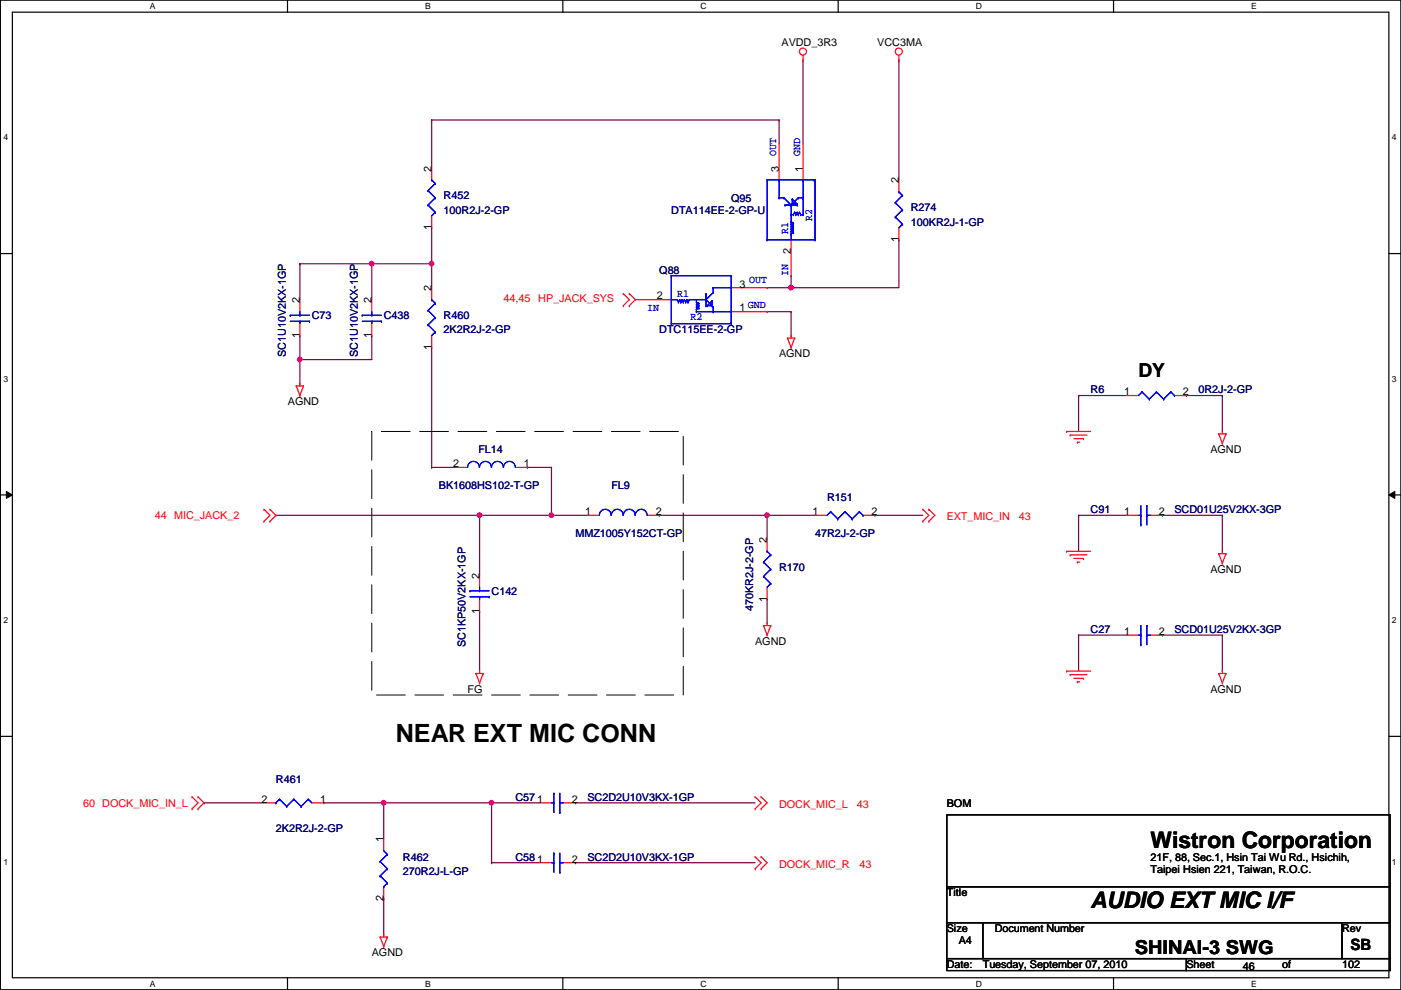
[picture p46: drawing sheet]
<svg xmlns="http://www.w3.org/2000/svg" width="297mm" height="210mm" viewBox="0 0 297 210" stroke-linecap="round" stroke-linejoin="round" font-family="sans-serif">
<defs><g id="words">
<text font-size="5.3" x="83.9" y="157.4">NEAR EXT MIC CONN</text>
<g font-size="4.8">
<text x="243.9" y="179.8">Wistron Corporation</text>
<text x="231.2" y="192.4">AUDIO EXT MIC I/F</text>
</g>
<g font-size="4.1">
<text x="241.4" y="80">DY</text>
<text x="240.6" y="202.2">SHINAI-3 SWG</text>
</g>
<text font-size="3.3" x="286.3" y="201.5">SB</text>
<g font-size="2.3">
<text x="165.7" y="9.7">AVDD_3R3</text>
<text x="186" y="9.7">VCC3MA</text>
<text x="91.5" y="36.4" transform="rotate(-90 91.5 36.4)">2</text>
<text x="165.1" y="36.4" transform="rotate(-90 165.1 36.4)">3</text>
<text x="170.2" y="36.4" transform="rotate(-90 170.2 36.4)">1</text>
<text x="190.5" y="38.9" transform="rotate(-90 190.5 38.9)">2</text>
<text x="91.5" y="48.8" transform="rotate(-90 91.5 48.8)">1</text>
<text x="167.7" y="53.9" transform="rotate(-90 167.7 53.9)">2</text>
<text x="190.5" y="51.4" transform="rotate(-90 190.5 51.4)">1</text>
<text x="63.5" y="64.3" transform="rotate(-90 63.5 64.3)">2</text>
<text x="78.8" y="64.3" transform="rotate(-90 78.8 64.3)">2</text>
<text x="91.5" y="61.8" transform="rotate(-90 91.5 61.8)">2</text>
<text x="139.3" y="63.5">2</text>
<text x="156.8" y="61">3</text>
<text x="63.5" y="71.7" transform="rotate(-90 63.5 71.7)">1</text>
<text x="78.8" y="71.7" transform="rotate(-90 78.8 71.7)">1</text>
<text x="156.8" y="66">1</text>
<text x="91.5" y="74.2" transform="rotate(-90 91.5 74.2)">1</text>
<text x="165.2" y="75.8">AGND</text>
<text x="238.3" y="83.8">1</text>
<text x="250.8" y="83.8">2</text>
<text x="61" y="85.9">AGND</text>
<text x="96.1" y="99.1">2</text>
<text x="111.1" y="99.1">1</text>
<text x="256.6" y="96.1">AGND</text>
<text x="124" y="109.2">1</text>
<text x="139" y="109.2">2</text>
<text x="172.3" y="109.2">1</text>
<text x="184.7" y="109.2">2</text>
<text x="238.3" y="109.2">1</text>
<text x="245.7" y="109.2">2</text>
<text x="162.6" y="115.1" transform="rotate(-90 162.6 115.1)">2</text>
<text x="101.6" y="122.7" transform="rotate(-90 101.6 122.7)">2</text>
<text x="256.6" y="121.5">AGND</text>
<text x="101.6" y="130.1" transform="rotate(-90 101.6 130.1)">1</text>
<text x="162.6" y="127.6" transform="rotate(-90 162.6 127.6)">1</text>
<text x="160.1" y="136.7">AGND</text>
<text x="238.3" y="134.6">1</text>
<text x="245.7" y="134.6">2</text>
<text x="99.1" y="146.9">FG</text>
<text x="256.6" y="146.9">AGND</text>
<text x="55.5" y="170.2">2</text>
<text x="67.9" y="170.2">1</text>
<text x="121.2" y="170.2">2</text>
<text x="200.7" y="171">BOM</text>
<text x="81.3" y="178.6" transform="rotate(-90 81.3 178.6)">1</text>
<text x="121.2" y="182.9">2</text>
<text x="243.9" y="182.5">21F, 88, Sec.1, Hsin Tai Wu Rd., Hsichih,</text>
<text x="243.9" y="185.1">Taipei Hsien 221, Taiwan, R.O.C.</text>
<text x="81.3" y="191.1" transform="rotate(-90 81.3 191.1)">2</text>
<text x="200.7" y="190.1">Title</text>
<text x="200.7" y="197.7">Size</text>
<text x="210.9" y="197.7">Document Number</text>
<text x="284.6" y="197.7">Rev</text>
<text x="78.8" y="202.8">AGND</text>
<text x="203.3" y="200.2">A4</text>
<text x="200.7" y="205.3">Date:</text>
<text x="208.4" y="205.3">Tuesday, September 07, 2010</text>
<text x="251.5" y="205.3">Sheet</text>
<text x="263.5" y="205.6">46</text>
<text x="271.9" y="205.3">of</text>
<text x="284.6" y="205.3">102</text>
</g>
<g font-size="2.3" fill="#00f">
<text x="164.6" y="33.1" transform="rotate(-90 164.6 33.1)">OUT</text>
<text x="169.7" y="33.1" transform="rotate(-90 169.7 33.1)">GND</text>
<text x="172.2" y="46.8" transform="rotate(-90 172.2 46.8)">R2</text>
<text x="167.1" y="49.6" transform="rotate(-90 167.1 49.6)">R1</text>
<text x="167.1" y="58.5" transform="rotate(-90 167.1 58.5)">IN</text>
<text x="137.2" y="65.9">IN</text>
<text x="143.6" y="62.9">R1</text>
<text x="158.6" y="65.4">GND</text>
<text x="158.8" y="60.1">OUT</text>
<text x="146.4" y="67.9">R2</text>
</g>
<g font-size="2.3" fill="#000080">
<text x="94.1" y="42.2">R452</text>
<text x="94.1" y="45.3">100R2J-2-GP</text>
<text x="142.3" y="45.3">DTA114EE-2-GP-U</text>
<text x="155" y="42.8">Q95</text>
<text x="193.1" y="44.8">R274</text>
<text x="193.1" y="47.8">100KR2J-1-GP</text>
<text x="139.8" y="58">Q88</text>
<text x="66.1" y="67.6">C73</text>
<text x="81.4" y="67.6">C438</text>
<text x="94.1" y="67.6">R460</text>
<text x="94.1" y="70.7">2K2R2J-2-GP</text>
<text x="139.8" y="70.7">DTC115EE-2-GP</text>
<text x="60.6" y="75.7" transform="rotate(-90 60.6 75.7)">SC1U10V2KX-1GP</text>
<text x="75.9" y="75.7" transform="rotate(-90 75.9 75.7)">SC1U10V2KX-1GP</text>
<text x="231.2" y="83.4">R6</text>
<text x="254.1" y="83.4">0R2J-2-GP</text>
<text x="101.4" y="96.1">FL14</text>
<text x="93" y="103.7">BK1608HS102-T-GP</text>
<text x="129.6" y="103.7">FL9</text>
<text x="175.3" y="106.3">R151</text>
<text x="122" y="113.9">MMZ1005Y152CT-GP</text>
<text x="172.8" y="113.9">47R2J-2-GP</text>
<text x="231.2" y="108.8">C91</text>
<text x="249" y="108.8">SCD01U25V2KX-3GP</text>
<text x="165.2" y="121">R170</text>
<text x="104.2" y="126.1">C142</text>
<text x="159.7" y="129.6" transform="rotate(-90 159.7 129.6)">470KR2J-2-GP</text>
<text x="98.7" y="137.2" transform="rotate(-90 98.7 137.2)">SC1KP50V2KX-1GP</text>
<text x="231.2" y="134.2">C27</text>
<text x="249" y="134.2">SCD01U25V2KX-3GP</text>
<text x="58.5" y="165.9">R461</text>
<text x="109.3" y="169.8">C571</text>
<text x="124.5" y="169.8">SC2D2U10V3KX-1GP</text>
<text x="58.5" y="176.4">2K2R2J-2-GP</text>
<text x="85.4" y="182.5">R462</text>
<text x="85.4" y="185.5">270R2J-L-GP</text>
<text x="109.3" y="182.5">C581</text>
<text x="124.5" y="182.5">SC2D2U10V3KX-1GP</text>
</g>
<g font-size="2.3" fill="#f00">
<text x="106.8" y="64.1">44,45</text>
<text x="114.1" y="64.1">HP_JACK_SYS</text>
<text x="32.8" y="110.1">44 MIC_JACK_2</text>
<text x="200.7" y="110.3">EXT_MIC_IN</text>
<text x="216" y="110.3">43</text>
<text x="17.6" y="171">60 DOCK_MIC_IN_L</text>
<text x="165.2" y="171.3">DOCK_MIC_L</text>
<text x="181.7" y="171.3">43</text>
<text x="165.2" y="184">DOCK_MIC_R</text>
<text x="182.2" y="184">43</text>
</g>
<g font-size="1.8">
<text x="31.8" y="1.9">A</text>
<text x="90.1" y="1.9">B</text>
<text x="148.5" y="1.9">C</text>
<text x="206.9" y="1.9">D</text>
<text x="265.3" y="1.9">E</text>
<text x=".7" y="29.8">4</text>
<text x="295.1" y="29.8">4</text>
<text x=".7" y="80.9">3</text>
<text x="295.1" y="80.9">3</text>
<text x=".7" y="132.1">2</text>
<text x="295.1" y="132.1">2</text>
<text x=".7" y="183.3">1</text>
<text x="295.1" y="183.3">1</text>
<text x="31.8" y="209.2">A</text>
<text x="90.1" y="209.2">B</text>
<text x="148.5" y="209.2">C</text>
<text x="206.9" y="209.2">D</text>
<text x="265.3" y="209.2">E</text>
</g>
</g></defs>
<path d="M.1 0h296.9v209.8h-296.9zM2.6 2.6h291.9v204.7h-291.9z" fill="none" stroke="#000" stroke-width=".25"/>
<g fill="#fff">
<path d="M31.8 .3h1.2v2h-1.2z"/>
<path d="M31.8 207.6h1.2v1.9h-1.2z"/>
</g>
<path d="M61 0v2.6M61 207.3v2.5" fill="none" stroke="#000" stroke-width=".25"/>
<g fill="#fff">
<path d="M90.1 .3h1.2v2h-1.2z"/>
<path d="M90.1 207.6h1.2v1.9h-1.2z"/>
</g>
<path d="M119.3 0v2.6M119.3 207.3v2.5" fill="none" stroke="#000" stroke-width=".25"/>
<g fill="#fff">
<path d="M148.5 .3h1.3v2h-1.3z"/>
<path d="M148.5 207.6h1.3v1.9h-1.3z"/>
</g>
<path d="M177.7 0v2.6M177.7 207.3v2.5" fill="none" stroke="#000" stroke-width=".25"/>
<g fill="#fff">
<path d="M206.9 .3h1.2v2h-1.2z"/>
<path d="M206.9 207.6h1.2v1.9h-1.2z"/>
</g>
<path d="M236.1 0v2.6M236.1 207.3v2.5" fill="none" stroke="#000" stroke-width=".25"/>
<g fill="#fff">
<path d="M265.3 .3h1.1v2h-1.1z"/>
<path d="M265.3 207.6h1.1v1.9h-1.1z"/>
<path d="M.7 28.2h1v1.9h-1z"/>
<path d="M295.1 28.2h1v1.9h-1z"/>
<path d="M.7 79.3h1v2h-1z"/>
<path d="M295.1 79.3h1v2h-1z"/>
</g>
<path d="M.1 53.8h2.5M294.5 53.8h2.5" fill="none" stroke="#000" stroke-width=".25"/>
<g fill="#fff">
<path d="M.7 130.5h1v2h-1z"/>
<path d="M295.1 130.5h1v2h-1z"/>
</g>
<path d="M.1 104.9h2.5M294.5 104.9h2.5" fill="none" stroke="#000" stroke-width=".25"/>
<path d="M1.4 104.2l1.2 .7-1.2 .8zM294.5 104.9l1.2-.7v1.5z" fill="#000"/>
<path d="M1.4 104.2l1.2 .7-1.2 .8zM294.5 104.9l1.2-.7v1.5z" fill="none" stroke="#000" stroke-width=".21"/>
<g fill="#fff">
<path d="M.7 181.7h1v2h-1z"/>
<path d="M295.1 181.7h1v2h-1z"/>
</g>
<path d="M.1 156.1h2.5M294.5 156.1h2.5" fill="none" stroke="#000" stroke-width=".25"/>
<g fill="none" stroke="#800040" stroke-width=".25">
<path d="M78.8 55.9h.1M78.8 55.9v7.6M78.8 55.9h12.7M63.6 71.2h.1M63.6 76.2h.1M63.6 71.2v5M63.6 76.2h15.2M116.9 99.1h.1M116.9 99.1v10.2M228.7 83.9h.1M228.7 83.9h10.1M228.7 83.9v7.6"/>
<path d="M251.5 83.9h.1M251.5 83.9h7.7M259.2 83.9h.1M259.2 83.9v7.6M58.5 109.3h.1M58.5 109.3h43.2"/>
</g>
<circle cx="78.8" cy="55.9" r=".49" fill="#f0f"/>
<circle cx="78.8" cy="55.9" r=".49" fill="none" stroke="#f0f" stroke-width=".25"/>
<path d="M63.6 55.9h.1M63.6 55.9v7.6M91.5 55.9h.1M91.5 55.9v5.1M228.7 109.3h.1M228.7 109.3h10.1M228.7 109.3v7.6M246.5 109.3h.1M246.5 109.3h12.7M259.2 109.3h.1M259.2 109.3v7.6" fill="none" stroke="#800040" stroke-width=".25"/>
<circle cx="91.5" cy="55.9" r=".49" fill="#f0f"/>
<circle cx="91.5" cy="55.9" r=".49" fill="none" stroke="#f0f" stroke-width=".25"/>
<g fill="none" stroke="#800040" stroke-width=".25">
<path d="M91.5 25.4h.1M91.5 25.4v10.2M91.5 48.3h.1M91.5 48.3v7.6M78.8 71.2h.1M78.8 71.2v5M91.5 73.7h.1M91.5 73.7v25.4M91.5 99.1h.1M91.5 99.1h5.1M111.8 99.1h.1M111.8 99.1h5.1"/>
<path d="M101.7 109.3h.1M101.7 109.3v12.7M116.9 109.3h.1M116.9 109.3h7.6M101.7 129.6h.1M101.7 129.6v12.7"/>
</g>
<circle cx="116.9" cy="109.2" r=".49" fill="#f0f"/>
<circle cx="116.9" cy="109.2" r=".49" fill="none" stroke="#f0f" stroke-width=".25"/>
<path d="M162.6 109.3h.1M162.6 109.3v5M162.6 109.3h10.2M185.5 109.3h.1M185.5 109.3h10.2M162.6 127h.1M162.6 127v5.1" fill="none" stroke="#800040" stroke-width=".25"/>
<circle cx="162.6" cy="109.2" r=".49" fill="#f0f"/>
<circle cx="162.6" cy="109.2" r=".49" fill="none" stroke="#f0f" stroke-width=".25"/>
<path d="M190.6 50.8h.1M190.6 50.8v10.2h-28M162.6 61h.1M167.7 61h.1M139.8 109.3h.1M139.8 109.3h22.8" fill="none" stroke="#800040" stroke-width=".25"/>
<circle cx="167.7" cy="61" r=".49" fill="#f0f"/>
<circle cx="167.7" cy="61" r=".49" fill="none" stroke="#f0f" stroke-width=".25"/>
<path d="M91.5 25.4h.1M91.5 25.4h73.7M167.7 58.5h.1M167.7 58.5v2.5M63.6 76.2h.1M63.6 76.2v5.1M162.6 66.1h.1M162.6 66.1h5.1M167.7 66.1h.1M167.7 66.1v5.1" fill="none" stroke="#800040" stroke-width=".25"/>
<circle cx="63.6" cy="76.2" r=".49" fill="#f0f"/>
<circle cx="63.6" cy="76.2" r=".49" fill="none" stroke="#f0f" stroke-width=".25"/>
<path d="M170.3 12.7h.1M170.3 12.7v17.8M190.6 12.7h.1M190.6 12.7v25.4M165.2 25.4h.1M165.2 25.4v5.1M63.6 55.9h.1M63.6 55.9h15.2M101.7 109.3h.1M101.7 109.3h15.2" fill="none" stroke="#800040" stroke-width=".25"/>
<circle cx="101.7" cy="109.2" r=".49" fill="#f0f"/>
<circle cx="101.7" cy="109.2" r=".49" fill="none" stroke="#f0f" stroke-width=".25"/>
<path d="M68.7 170.2h.1M68.7 170.2h35.5M81.4 170.2h.1M81.4 170.2v7.6M81.4 190.5h.1M81.4 190.5v7.7" fill="none" stroke="#800040" stroke-width=".25"/>
<circle cx="104.2" cy="170.2" r=".49" fill="#f0f"/>
<circle cx="104.2" cy="170.2" r=".49" fill="none" stroke="#f0f" stroke-width=".25"/>
<circle cx="81.3" cy="170.2" r=".49" fill="#f0f"/>
<circle cx="81.3" cy="170.2" r=".49" fill="none" stroke="#f0f" stroke-width=".25"/>
<g fill="none" stroke="#800040" stroke-width=".25">
<path d="M228.7 134.7h.1M228.7 134.7h10.1M228.7 134.7v7.6M246.5 134.7h.1M246.5 134.7h12.7M259.2 134.7h.1M259.2 134.7v7.6M43.3 170.2h.1M43.3 170.2h12.7M104.2 170.2h.1M104.2 170.2h10.2M104.2 170.2v12.7"/>
<path d="M122 170.2h.1M122 170.2h38.1M104.2 182.9h.1M104.2 182.9h10.2M122 182.9h.1M122 182.9h38.1"/>
</g>
<g fill="none" stroke="#f00" stroke-width=".25">
<path d="M170.3 12.7h.1M170.3 11.7v1M190.6 12.7h.1M190.6 11.7v1M91.5 35.6v2.5M165.2 30.5v7.6M170.3 30.5v7.6M190.6 38.1v2.6M91.5 45.8v2.5M167.7 50.8v7.7M190.6 48.3v2.5M63.6 63.5v2.6"/>
<path d="M63.6 68.6v2.6M78.8 63.5v2.6M78.8 68.6v2.6M91.5 61v2.5M91.5 71.2v2.5M132.2 62.3h.1M132.2 64.8h.1M132.2 62.3l1.2 1.2-1.2 1.3M133.4 64.8h.1M133.4 62.3h.1M133.4 62.3l1.3 1.2M134.7 63.5l-1.3 1.3"/>
<path d="M134.7 63.5h7.6M155 66.1h7.6M155 61h7.6M167 71.7h.1M167 71.7h1.5M167 71.7l.7 2M167.7 71.2h.1M167.7 73.7h.1M167.7 71.2v.5M168.5 71.7h.1M168.5 71.7l-.8 2M62.8 81.8h.1"/>
<path d="M62.8 81.8h1.5M62.8 81.8l.8 2.1M63.6 81.3h.1M63.6 83.9h.1M63.6 81.3v.5M64.3 81.8h.1M64.3 81.8l-.7 2.1M96.6 99.1h2.5M109.3 99.1h2.5M226.1 91.5h.1M226.1 91.5h5.1M226.9 92.2h.1"/>
<path d="M226.9 92.2h3.6M227.7 93h2M228.4 93.8h.1M228.4 93.8h.5M229.7 93h.1M238.8 83.9h2.6M249 83.9h2.5M258.4 92h.1M258.4 92h1.5M258.4 92l.8 2M259.2 91.5h.1M259.2 94h.1"/>
<path d="M259.2 91.5v.5M259.9 92h.1M259.9 92l-.7 2M56 110.5h.1M56 108h.1M56 108l1.2 1.3-1.2 1.2M57.2 108h.1M57.2 110.5h.1M57.2 108l1.3 1.3-1.3 1.2M124.5 109.3h2.6M137.2 109.3h2.6M162.6 114.3v2.6"/>
<path d="M172.8 109.3h2.5M183 109.3h2.5M195.7 108h.1M195.7 110.5h.1M195.7 108l1.2 1.3-1.2 1.2M196.9 108h.1M196.9 110.5h.1M196.9 108l1.3 1.3-1.3 1.2M226.1 116.9h.1M226.1 116.9h5.1M226.9 117.6h.1M226.9 117.6h3.6"/>
<path d="M227.7 118.4h2M228.4 119.2h.1M228.4 119.2h.5M229.7 118.4h.1M238.8 109.3h2.6M243.9 109.3h2.6M258.4 117.4h.1M258.4 117.4h1.5M258.4 117.4l.8 2M259.2 116.9h.1M259.2 119.4h.1M259.2 116.9v.5"/>
<path d="M259.9 117.4h.1M259.9 117.4l-.7 2M101.7 122v2.5M101.7 127v2.6M161.9 132.6h.1M161.9 132.6h1.5M161.9 132.6l.7 2.1M162.6 132.1h.1M162.6 134.7h.1M162.6 124.5v2.5M162.6 132.1v.5M163.4 132.6h.1"/>
<path d="M163.4 132.6l-.8 2.1M238.8 134.7h2.6M243.9 134.7h2.6M100.9 142.8h.1M100.9 142.8h1.5M100.9 142.8l.8 2M101.7 142.3h.1M101.7 144.8h.1M101.7 142.3v.5M102.4 142.8h.1M102.4 142.8l-.7 2M226.1 142.3h.1"/>
<path d="M226.1 142.3h5.1M226.9 143h.1M226.9 143h3.6M227.7 143.8h2M228.4 144.6h.1M228.4 144.6h.5M229.7 143.8h.1M258.4 142.8h.1M258.4 142.8h1.5M258.4 142.8l.8 2M259.2 142.3h.1M259.2 144.8h.1"/>
<path d="M259.2 142.3v.5M259.9 142.8h.1M259.9 142.8l-.7 2M40.7 171.5h.1M40.7 169h.1M40.7 169l1.3 1.2-1.3 1.3M42 169h.1M42 171.5h.1M42 169l1.3 1.2-1.3 1.3M56 170.2h2.5M66.1 170.2h2.6M81.4 177.8v2.6"/>
<path d="M114.4 170.2h2.5M119.5 170.2h2.5M160.1 169h.1M160.1 171.5h.1M160.1 169l1.3 1.2-1.3 1.3M161.4 169h.1M161.4 171.5h.1M161.4 169l1.2 1.2-1.2 1.3M80.6 198.7h.1M80.6 198.7h1.5M80.6 198.7l.8 2M81.4 198.2h.1"/>
<path d="M81.4 188v2.5M81.4 198.2v.5M82.1 198.7h.1M82.1 198.7l-.7 2M114.4 182.9h2.5M119.5 182.9h2.5M160.1 181.7h.1M160.1 184.2h.1M160.1 181.7l1.3 1.2-1.3 1.3M161.4 181.7h.1M161.4 184.2h.1M161.4 181.7l1.2 1.2-1.2 1.3"/>
<path d="M81.4 200.7h.1"/>
<circle cx="170.2" cy="10.9" r=".75"/>
<circle cx="190.6" cy="10.9" r=".75"/>
</g>
<path d="M200.7 172.8h94v15.2h-94zM200.7 188h94v7.6h-94zM200.7 195.6h7.7v7.6h-7.7zM208.4 195.6h76.2v7.6h-76.2zM284.6 195.6h10.1v7.6h-10.1zM200.7 203.2h50.8v2.6h-50.8zM251.5 203.2h43.2v2.6h-43.2z" fill="none" stroke="#000" stroke-width=".25"/>
<path d="M78.8 91.5h66.1v55.9h-66.1z" fill="none" stroke="#000" stroke-width=".21" stroke-dasharray="6.1 2"/>
<g fill="none" stroke="#00f" stroke-width=".25">
<path d="M91.5 38.1h.1M91.5 38.1l.8 .8M92.3 38.9h.1M92.3 38.9l-1.5 1.5M162.6 38.1h.1M162.6 38.1h10.2M162.6 38.1v12.7M165.2 38.1h.1M165.2 38.1v3.9M170.3 38.1h.1M170.3 38.1v7.4M172.5 38.1h.1"/>
<path d="M172.8 38.1h.1M172.8 38.1v12.7M90.8 43.5h.1M90.8 40.4h.1M90.8 43.5l1.5 1.5M90.8 40.4l1.5 1.6M92.3 45h.1M92.3 42h.1M92.3 45l-.8 .8M92.3 42l-1.5 1.5M142.3 58.5h.1M142.3 58.5v10.1"/>
<path d="M142.3 58.5h12.7M155 58.5h.1M155 58.5v10.1M162.6 50.8h.1M162.6 50.8h10.2M165.2 42h.1M165.2 42h1M166.2 42h.1M166.2 42l1.5 1.5M166.5 43.5h.1M166.5 43.5h2.5M167.7 49.6h.1"/>
<path d="M167.7 49.1h.1M167.7 48.6h.1M167.7 48h.1M167.7 47.5h.1M167.7 47h.1M167.7 43.5h.1M167.7 43.5v3.5M167.7 49.6v1.2M167.7 49.1l.5 .2M167.7 48.6l.5 .2M167.7 48l.5 .3M167.7 47.5l.5 .3"/>
<path d="M167.7 47l.5 .3M167.7 45.5h.5M168 42.2h.1M168 43.2h.1M168 42.2v1M168 42.2l1 1M168 43.2h1M168.2 49.3h.1M168.2 48.8h.1M168.2 48.3h.1M168.2 47.8h.1M168.2 47.3h.1"/>
<path d="M168.2 45.5h.1M168.2 43.2h.1M168.2 49.3l-.5 .3M168.2 48.8l-.5 .3M168.2 48.3l-.5 .3M168.2 47.8l-.5 .2M168.2 47.3l-.5 .2M168.5 45h.1M168.5 45l-.3 .5M168.5 45l.2 .5M168.7 45.5h.1M169 43.5h.1"/>
<path d="M169 45h.1M169 43.2h.1M169 45l-.3 .5M169 45l.2 .5M169.2 42h.1M169.2 45.5h.1M169.2 42l-1.5 1.5M169.2 42h1.1M169.5 45h.1M169.5 45l-.3 .5M169.5 45l.3 .5M169.8 45.5h.1"/>
<path d="M169.8 45.5h.5M170.3 42h.1M170.3 45.5h.1M172.8 50.8h.1M189.8 46h.1M189.8 43h.1M189.8 46l1.5 1.5M189.8 43l1.5 1.5M190.6 40.7h.1M190.6 40.7l.7 .7M191.3 47.5h.1M191.3 44.5h.1"/>
<path d="M191.3 41.4h.1M191.3 47.5l-.7 .8M191.3 44.5l-1.5 1.5M191.3 41.4l-1.5 1.6M61.5 66.8h.1M61.5 68.1h4.1M61.5 66.8h4.1M63.6 68.1h.1M63.6 66.8h.1M63.6 66.1v.7M63.6 68.1v.5M65.6 68.1h.1"/>
<path d="M76.8 66.8h.1M76.8 68.1h4.1M76.8 66.8h4.1M78.8 68.1h.1M78.8 66.8h.1M78.8 66.1v.7M78.8 68.1v.5M80.9 68.1h.1M90.8 68.9h.1M90.8 65.8h.1M90.8 68.9l1.5 1.5M90.8 65.8l1.5 1.6"/>
<path d="M91.5 63.5h.1M91.5 63.5l.8 .8M92.3 70.4h.1M92.3 67.4h.1M92.3 64.3h.1M92.3 70.4l-.8 .8M92.3 67.4l-1.5 1.5M92.3 64.3l-1.5 1.5M142.3 68.6h.1M142.3 63.5h1.3M142.3 68.6h12.7M143.6 63.5h.1"/>
<path d="M143.6 63.5l.2 .6M143.8 64.1h.1M144.1 63.5h.1M144.1 63.5l-.3 .6M144.1 63.5l.3 .6M144.4 64.1h.1M144.6 63.5h.1M144.6 63.5l-.2 .6M144.6 63.5l.3 .6M144.9 64.1h.1M145.1 63.5h.1M145.1 63.5l-.2 .6"/>
<path d="M145.1 63.5l.3 .6M145.4 64.1h.1M145.6 63.5h.1M145.6 63.5l-.2 .6M145.6 63.5l.3 .6M145.9 64.1h.1M146.1 63.5h.1M146.1 63.5h3.6M146.1 63.5l-.2 .6M147.7 64.1h.1M147.7 64.6h.1M147.7 65.1h.1"/>
<path d="M147.7 65.6h.1M147.7 66.1h.1M147.7 66.1h7.3M147.7 63.5v.6M147.7 65.6v.5M147.7 64.1l.5 .2M147.7 64.6l.5 .2M147.7 65.1l.5 .2M148.2 64.3h.1M148.2 64.8h.1M148.2 65.3h.1M148.2 64.3l-.5 .3"/>
<path d="M148.2 64.8l-.5 .3M148.2 65.3l-.5 .3M149.7 63.5h.1M149.7 62.3h.1M149.7 64.8h.1M149.7 62.3v2.5M149.7 63.5l1.5 1.6M149.9 64.8h.1M149.9 64.8h1.1M151 63.8h.1M151 64.6h.1M151 64.8h.1"/>
<path d="M151 63.8l-1.1 1M151 63.8v1M151.2 65.1h.1M151.2 66.1h.1M151.2 62h.1M151.2 61h.1M151.2 61v1M151.2 65.1v1M151.2 62l-1.5 1.5M151.2 61h3.8M155 66.1h.1M155 61h.1"/>
<path d="M155 68.4h.1M155 68.6h.1M99.1 99.1a1.27 1.27 0 0 1 1.3-1.3 1.27 1.27 0 0 1 1.3 1.3 1.25 1.25 0 0 1 1.2-1.3 1.25 1.25 0 0 1 1.3 1.3M104.2 99.1a1.25 1.25 0 0 1 1.3-1.3 1.25 1.25 0 0 1 1.2 1.3M106.8 99.1a1.25 1.25 0 0 1 1.2-1.3 1.25 1.25 0 0 1 1.3 1.3M242.1 83.1h.1M242.1 83.1l-.7 .8M242.1 83.1l1.6 1.5M243.7 84.6h.1M245.2 83.1h.1M245.2 83.1l-1.5 1.5M245.2 83.1l1.5 1.5"/>
<path d="M246.7 84.6h.1M248.2 83.1h.1M248.2 83.1l-1.5 1.5M248.2 83.1l.8 .8M249 83.9h.1M127.1 109.3a1.25 1.25 0 0 1 1.2-1.3 1.25 1.25 0 0 1 1.3 1.3 1.27 1.27 0 0 1 1.2-1.3 1.27 1.27 0 0 1 1.3 1.3 1.27 1.27 0 0 1 1.3-1.3 1.27 1.27 0 0 1 1.3 1.3 1.27 1.27 0 0 1 1.2-1.3 1.27 1.27 0 0 1 1.3 1.3M161.9 119.2h.1M161.9 119.2l1.5 1.5M162.6 116.9h.1M162.6 116.9l.8 .7M163.4 117.6h.1M163.4 117.6l-1.5 1.6"/>
<path d="M176.1 108.5h.1M176.1 108.5l-.8 .8M176.1 108.5l1.5 1.5M177.6 110h.1M179.2 108.5h.1M179.2 108.5l-1.6 1.5M179.2 108.5l1.5 1.5M180.7 110h.1M182.2 108.5h.1M182.2 108.5l-1.5 1.5M182.2 108.5l.8 .8M183 109.3h.1"/>
<path d="M241.4 109.3h.5M241.9 109.3h.1M241.9 111.3h.1M241.9 107.2v4.1M243.2 109.3h.1M243.2 107.2h.1M243.2 107.2v4.1M243.2 109.3h.7M99.6 125.3h.1M99.6 126.5h4.1M99.6 125.3h4.1M101.7 126.5h.1"/>
<path d="M101.7 125.3h.1M101.7 124.5v.8M101.7 126.5v.5M103.7 126.5h.1M161.9 122.2h.1M161.9 122.2l1.5 1.5M163.4 123.7h.1M163.4 120.7h.1M163.4 123.7l-.8 .8M163.4 120.7l-1.5 1.5M241.4 134.7h.5M241.9 134.7h.1"/>
<path d="M241.9 136.7h.1M241.9 132.6v4.1M243.2 134.7h.1M243.2 132.6h.1M243.2 134.7h.7M243.2 132.6v4.1M58.5 170.2h.1M59.3 169.5h.1M59.3 169.5l1.5 1.5M59.3 169.5l-.8 .7M60.8 171h.1M62.3 169.5h.1"/>
<path d="M62.3 169.5l1.5 1.5M62.3 169.5l-1.5 1.5M63.8 171h.1M65.4 169.5h.1M65.4 169.5l.7 .7M65.4 169.5l-1.6 1.5M116.9 170.2h.5M117.4 170.2h.1M117.4 168.2h.1M117.4 168.2v4.1M118.7 170.2h.1M118.7 172.3h.1"/>
<path d="M118.7 168.2v4.1M118.7 170.2h.8M80.6 182.7h.1M80.6 185.7h.1M80.6 182.7l1.5 1.5M80.6 185.7l1.5 1.5M81.4 188h.1M81.4 180.4l.7 .7M82.1 181.1h.1M82.1 184.2h.1M82.1 187.2h.1M82.1 181.1l-1.5 1.6"/>
<path d="M82.1 184.2l-1.5 1.5M82.1 187.2l-.7 .8M116.9 182.9h.5M117.4 182.9h.1M117.4 180.9h.1M117.4 180.9v4.1M118.7 182.9h.1M118.7 185h.1M118.7 182.9h.8M118.7 180.9v4.1"/>
</g>
<circle cx="78.8" cy="55.9" r=".49" fill="#f0f"/>
<circle cx="78.8" cy="55.9" r=".49" fill="none" stroke="#f0f" stroke-width=".25"/>
<circle cx="91.5" cy="55.9" r=".49" fill="#f0f"/>
<circle cx="91.5" cy="55.9" r=".49" fill="none" stroke="#f0f" stroke-width=".25"/>
<circle cx="116.9" cy="109.2" r=".49" fill="#f0f"/>
<circle cx="116.9" cy="109.2" r=".49" fill="none" stroke="#f0f" stroke-width=".25"/>
<circle cx="162.6" cy="109.2" r=".49" fill="#f0f"/>
<circle cx="162.6" cy="109.2" r=".49" fill="none" stroke="#f0f" stroke-width=".25"/>
<circle cx="167.7" cy="61" r=".49" fill="#f0f"/>
<circle cx="167.7" cy="61" r=".49" fill="none" stroke="#f0f" stroke-width=".25"/>
<circle cx="63.6" cy="76.2" r=".49" fill="#f0f"/>
<circle cx="63.6" cy="76.2" r=".49" fill="none" stroke="#f0f" stroke-width=".25"/>
<circle cx="101.7" cy="109.2" r=".49" fill="#f0f"/>
<circle cx="101.7" cy="109.2" r=".49" fill="none" stroke="#f0f" stroke-width=".25"/>
<circle cx="104.2" cy="170.2" r=".49" fill="#f0f"/>
<circle cx="104.2" cy="170.2" r=".49" fill="none" stroke="#f0f" stroke-width=".25"/>
<circle cx="81.3" cy="170.2" r=".49" fill="#f0f"/>
<circle cx="81.3" cy="170.2" r=".49" fill="none" stroke="#f0f" stroke-width=".25"/>
<use href="#words"/>
</svg>
